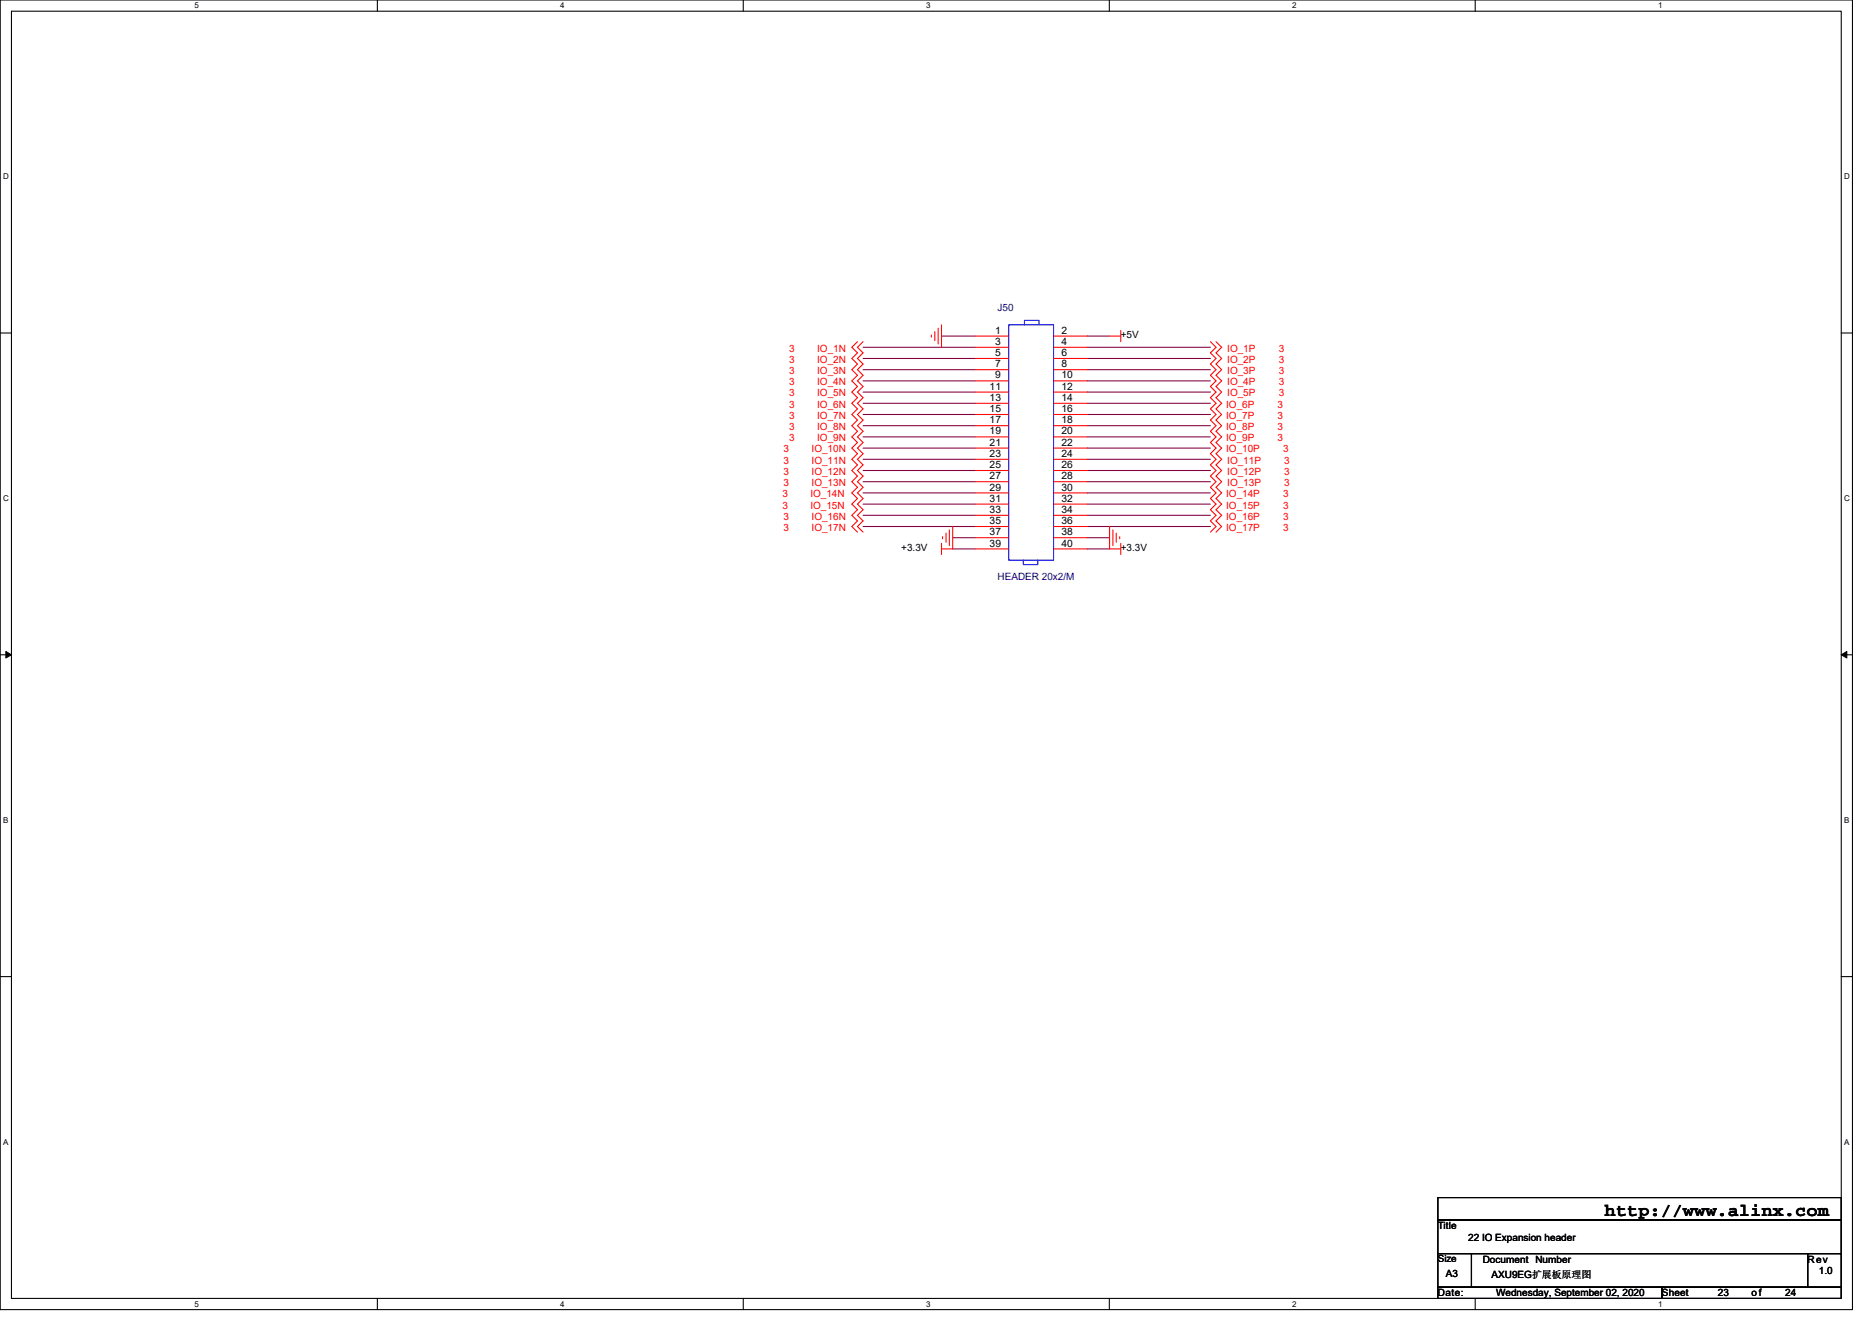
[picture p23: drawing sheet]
<svg xmlns="http://www.w3.org/2000/svg" width="297mm" height="210mm" viewBox="0 0 297 210" stroke-linecap="round" stroke-linejoin="round" font-family="sans-serif">
<defs><g id="words">
<text font-size="2.8" x="254.7" y="193">http://www.alinx.com</text>
<g font-size="1.6">
<text x="157.9" y="53">1</text>
<text x="168.4" y="53">2</text>
<text x="177.8" y="53.7">+5V</text>
<text x="157.9" y="54.7">3</text>
<text x="157.9" y="56.5">5</text>
<text x="157.9" y="58.3">7</text>
<text x="168.4" y="54.7">4</text>
<text x="168.4" y="56.5">6</text>
<text x="168.4" y="58.3">8</text>
<text x="157" y="61.8">11</text>
<text x="157" y="63.6">13</text>
<text x="157" y="65.4">15</text>
<text x="157.9" y="60.1">9</text>
<text x="168.4" y="60.1">10</text>
<text x="168.4" y="61.8">12</text>
<text x="168.4" y="63.6">14</text>
<text x="168.4" y="65.4">16</text>
<text x="157" y="67.2">17</text>
<text x="157" y="69">19</text>
<text x="157" y="70.7">21</text>
<text x="168.4" y="67.2">18</text>
<text x="168.4" y="69">20</text>
<text x="168.4" y="70.7">22</text>
<text x="157" y="72.5">23</text>
<text x="157" y="74.3">25</text>
<text x="157" y="76.1">27</text>
<text x="157" y="77.9">29</text>
<text x="168.4" y="72.5">24</text>
<text x="168.4" y="74.3">26</text>
<text x="168.4" y="76.1">28</text>
<text x="168.4" y="77.9">30</text>
<text x="157" y="79.6">31</text>
<text x="157" y="81.4">33</text>
<text x="157" y="83.2">35</text>
<text x="168.4" y="79.6">32</text>
<text x="168.4" y="81.4">34</text>
<text x="168.4" y="83.2">36</text>
<text x="143" y="87.5">+3.3V</text>
<text x="157" y="85">37</text>
<text x="157" y="86.7">39</text>
<text x="168.4" y="85">38</text>
<text x="168.4" y="86.7">40</text>
<text x="177.8" y="87.5">+3.3V</text>
<text x="228.2" y="195.1">Title</text>
<text x="233" y="197">22 IO Expansion header</text>
<text x="228.2" y="200.4">Size</text>
<text x="229.4" y="202.7">A3</text>
<text x="235.3" y="200.4">Document Number</text>
<text x="236.7" y="202.9">AXU9EG扩展板原理图</text>
<text x="286.8" y="200.4">Rev</text>
<text x="288.6" y="202.2">1.0</text>
<text x="228.2" y="205.7">Date:</text>
<text x="237.4" y="205.7">Wednesday, September 02, 2020</text>
<text x="263.7" y="205.7">Sheet</text>
<text x="272.6" y="205.7">23</text>
<text x="277.9" y="205.7">of</text>
<text x="283.3" y="205.7">24</text>
</g>
<g font-size="1.6" fill="#000080">
<text x="158.3" y="49.4">J50</text>
<text x="158.3" y="92.1">HEADER 20x2/M</text>
</g>
<g font-size="1.6" fill="#f00">
<text x="125.2" y="59.4">3</text>
<text x="125.2" y="57.6">3</text>
<text x="125.2" y="55.8">3</text>
<text x="129.7" y="59.4">IO_3N</text>
<text x="129.7" y="57.6">IO_2N</text>
<text x="129.7" y="55.8">IO_1N</text>
<text x="194.7" y="59.4">IO_3P</text>
<text x="194.7" y="57.6">IO_2P</text>
<text x="194.7" y="55.8">IO_1P</text>
<text x="202.9" y="59.4">3</text>
<text x="202.9" y="57.6">3</text>
<text x="202.9" y="55.8">3</text>
<text x="125.2" y="62.9">3</text>
<text x="125.2" y="61.2">3</text>
<text x="125.2" y="64.7">3</text>
<text x="129.7" y="62.9">IO_5N</text>
<text x="129.7" y="61.2">IO_4N</text>
<text x="129.7" y="64.7">IO_6N</text>
<text x="194.6" y="64.7">IO_6P</text>
<text x="194.7" y="62.9">IO_5P</text>
<text x="194.7" y="61.2">IO_4P</text>
<text x="202.7" y="64.7">3</text>
<text x="202.9" y="62.9">3</text>
<text x="202.9" y="61.2">3</text>
<text x="124.3" y="71.8">3</text>
<text x="125.2" y="70">3</text>
<text x="125.2" y="68.3">3</text>
<text x="125.2" y="66.5">3</text>
<text x="128.8" y="71.8">IO_10N</text>
<text x="129.7" y="70">IO_9N</text>
<text x="129.7" y="68.3">IO_8N</text>
<text x="129.7" y="66.5">IO_7N</text>
<text x="194.6" y="70">IO_9P</text>
<text x="194.6" y="71.8">IO_10P</text>
<text x="194.6" y="68.3">IO_8P</text>
<text x="194.6" y="66.5">IO_7P</text>
<text x="202.7" y="70">3</text>
<text x="202.7" y="68.3">3</text>
<text x="202.7" y="66.5">3</text>
<text x="203.6" y="71.8">3</text>
<text x="124.3" y="73.6">3</text>
<text x="124.3" y="77.2">3</text>
<text x="124.3" y="75.4">3</text>
<text x="128.8" y="73.6">IO_11N</text>
<text x="128.8" y="77.2">IO_13N</text>
<text x="128.8" y="75.4">IO_12N</text>
<text x="194.7" y="73.6">IO_11P</text>
<text x="194.7" y="77.2">IO_13P</text>
<text x="194.7" y="75.4">IO_12P</text>
<text x="203.8" y="73.6">3</text>
<text x="203.8" y="77.2">3</text>
<text x="203.8" y="75.4">3</text>
<text x="124.1" y="80.7">3</text>
<text x="124.1" y="78.9">3</text>
<text x="124.3" y="82.5">3</text>
<text x="128.6" y="80.7">IO_15N</text>
<text x="128.6" y="78.9">IO_14N</text>
<text x="128.8" y="82.5">IO_16N</text>
<text x="194.6" y="80.7">IO_15P</text>
<text x="194.6" y="78.9">IO_14P</text>
<text x="194.6" y="82.5">IO_16P</text>
<text x="203.6" y="80.7">3</text>
<text x="203.6" y="78.9">3</text>
<text x="203.6" y="82.5">3</text>
<text x="124.3" y="84.3">3</text>
<text x="128.8" y="84.3">IO_17N</text>
<text x="194.6" y="84.3">IO_17P</text>
<text x="203.6" y="84.3">3</text>
</g>
<g font-size="1.3">
<text x="30.8" y="1.3">5</text>
<text x="88.9" y="1.3">4</text>
<text x="147" y="1.3">3</text>
<text x="205" y="1.3">2</text>
<text x="263.1" y="1.3">1</text>
<text x=".5" y="28.4">D</text>
<text x="292.6" y="28.4">D</text>
<text x=".5" y="79.5">C</text>
<text x="292.6" y="79.5">C</text>
<text x=".5" y="130.6">B</text>
<text x="292.6" y="130.6">B</text>
<text x=".5" y="181.7">A</text>
<text x="292.6" y="181.7">A</text>
<text x="30.8" y="207.4">5</text>
<text x="88.9" y="207.4">4</text>
<text x="147" y="207.4">3</text>
<text x="205" y="207.4">2</text>
<text x="263.1" y="207.4">1</text>
</g>
</g></defs>
<path d="M0 0h293.9v207.9h-293.9zM1.8 1.8h290.4v204.3h-290.4z" fill="none" stroke="#000" stroke-width=".17"/>
<g fill="#fff">
<path d="M30.8 .2h.7v1.4h-.7z"/>
<path d="M30.8 206.3h.7v1.4h-.7z"/>
</g>
<path d="M59.9 0v1.8M59.9 206.1v1.8" fill="none" stroke="#000" stroke-width=".17"/>
<g fill="#fff">
<path d="M88.9 .2h.7v1.4h-.7z"/>
<path d="M88.9 206.3h.7v1.4h-.7z"/>
</g>
<path d="M117.9 0v1.8M117.9 206.1v1.8" fill="none" stroke="#000" stroke-width=".17"/>
<g fill="#fff">
<path d="M147 .2h.7v1.4h-.7z"/>
<path d="M147 206.3h.7v1.4h-.7z"/>
</g>
<path d="M176 0v1.8M176 206.1v1.8" fill="none" stroke="#000" stroke-width=".17"/>
<g fill="#fff">
<path d="M205 .2h.7v1.4h-.7z"/>
<path d="M205 206.3h.7v1.4h-.7z"/>
</g>
<path d="M234.1 0v1.8M234.1 206.1v1.8" fill="none" stroke="#000" stroke-width=".17"/>
<g fill="#fff">
<path d="M263.1 .2h.7v1.4h-.7z"/>
<path d="M263.1 206.3h.7v1.4h-.7z"/>
<path d="M.5 27.3h.9v1.4h-.9z"/>
<path d="M292.6 27.3h.9v1.4h-.9z"/>
<path d="M.5 78.4h.9v1.4h-.9z"/>
<path d="M292.6 78.4h.9v1.4h-.9z"/>
</g>
<path d="M0 52.9h1.8M292.2 52.9h1.7" fill="none" stroke="#000" stroke-width=".17"/>
<g fill="#fff">
<path d="M.5 129.5h.8v1.4h-.8z"/>
<path d="M292.6 129.5h.9v1.4h-.9z"/>
</g>
<path d="M0 103.9h1.8M292.2 103.9h1.7" fill="none" stroke="#000" stroke-width=".17"/>
<path d="M.9 103.4l.9 .5-.9 .5zM292.2 103.9l.8-.5v1z" fill="#000" stroke="#000" stroke-width=".16"/>
<g fill="#fff">
<path d="M.5 180.5h.8v1.4h-.8z"/>
<path d="M292.6 180.5h.9v1.4h-.9z"/>
</g>
<path d="M0 155h1.8M292.2 155h1.7M228.2 190.1h64v3.5h-64zM228.2 193.6h64v5.4h-64zM228.2 199h5.3v5.3h-5.3zM233.5 199h53.3v5.3h-53.3zM286.8 199h5.4v5.3h-5.4zM228.2 204.3h35.5v1.8h-35.5zM263.7 204.3h28.5v1.8h-28.5z" fill="none" stroke="#000" stroke-width=".17"/>
<g fill="none" stroke="#800040" stroke-width=".17">
<path d="M136.9 55.1h17.8M136.9 56.9h17.8M136.9 58.7h17.8M149.4 53.3h5.3M172.5 56.9h19.6M172.5 58.7h19.6M172.5 55.1h19.6M172.5 53.3h3.6M136.9 78.2h17.8M136.9 71.1h17.8M136.9 72.9h17.8M136.9 74.7h17.8"/>
<path d="M136.9 76.5h17.8M136.9 69.3h17.8M136.9 65.8h17.8M136.9 64h17.8M136.9 60.5h17.8M136.9 62.2h17.8M136.9 67.6h17.8M172.5 78.2h19.6M172.5 71.1h19.6M172.5 72.9h19.6M172.5 74.7h19.6M172.5 76.5h19.6"/>
<path d="M172.5 69.3h19.6M172.5 64h19.6M172.5 65.8h19.6M172.5 60.5h19.6M172.5 62.2h19.6M172.5 67.6h19.6M136.9 80h17.8M136.9 81.8h17.8M136.9 83.6h17.8M151.2 87.1h3.5M151.2 85.3h3.5M172.5 83.6h19.6"/>
<path d="M172.5 80h19.6M172.5 81.8h19.6M172.5 85.3h3.6M172.5 87.1h3.6"/>
</g>
<g fill="none" stroke="#f00" stroke-width=".17">
<path d="M136.1 54.2l-.9 .9 .9 .9-.9 .9 .9 .9-.9 .9 .9 .9-.9 .9 .9 .8-.9 .9 .9 .9-.9 .9 .9 .9-.9 .9 .9 .9-.9 .9 .9 .9-.9 .8 .9 .9-.9 .9 .9 .9-.9 .9 .9 .9-.9 .9 .9 .9-.9 .9 .9 .8-.9 .9 .9 .9-.9 .9 .9 .9-.9 .9 .9 .9-.9 .9 .9 .9M136.9 54.2l-.8 .9 .8 .9-.8 .9 .8 .9-.8 .9 .8 .9-.8 .9 .8 .8-.8 .9 .8 .9-.8 .9 .8 .9-.8 .9 .8 .9-.8 .9 .8 .9-.8 .8 .8 .9-.8 .9 .8 .9-.8 .9 .8 .9-.8 .9 .8 .9-.8 .9 .8 .8-.8 .9 .8 .9-.8 .9 .8 .9-.8 .9 .8 .9-.8 .9 .8 .9M147.8 53.2v.3M148.3 52.6v1.5M148.9 52.1v2.5M149.4 51.6v3.5M154.7 53.3h5.4M154.7 55.1h5.4M154.7 56.9h5.4M154.7 58.7h5.4M167.2 53.3h5.3M167.2 55.1h5.3"/>
<path d="M167.2 56.9h5.3M167.2 58.7h5.3M176.1 53.3h1.7M177.8 52.5v1.7M192.1 54.2l.9 .9-.9 .9 .9 .9-.9 .9 .9 .9-.9 .9 .9 .9-.9 .8 .9 .9-.9 .9 .9 .9-.9 .9 .9 .9-.9 .9 .9 .9-.9 .9 .9 .8-.9 .9 .9 .9-.9 .9 .9 .9-.9 .9 .9 .9-.9 .9 .9 .9-.9 .8 .9 .9-.9 .9 .9 .9-.9 .9 .9 .9-.9 .9 .9 .9-.9 .9M193 54.2l.8 .9-.8 .9 .8 .9-.8 .9 .8 .9-.8 .9 .8 .9-.8 .8 .8 .9-.8 .9 .8 .9-.8 .9 .8 .9-.8 .9 .8 .9-.8 .9 .8 .8-.8 .9 .8 .9-.8 .9 .8 .9-.8 .9 .8 .9-.8 .9 .8 .9-.8 .8 .8 .9-.8 .9 .8 .9-.8 .9 .8 .9-.8 .9 .8 .9-.8 .9M154.7 60.5h5.4M154.7 62.2h5.4M154.7 64h5.4M154.7 65.8h5.4M154.7 67.6h5.4M154.7 69.3h5.4"/>
<path d="M154.7 71.1h5.4M154.7 72.9h5.4M154.7 74.7h5.4M154.7 76.5h5.4M154.7 78.2h5.4M167.2 60.5h5.3M167.2 62.2h5.3M167.2 64h5.3M167.2 65.8h5.3M167.2 67.6h5.3M167.2 69.3h5.3M167.2 71.1h5.3"/>
<path d="M167.2 72.9h5.3M167.2 74.7h5.3M167.2 76.5h5.3M167.2 78.2h5.3M149.4 86.2v1.8M149.6 85.2v.3M150.1 84.6v1.5M150.6 84.1v2.5M151.2 83.6v3.5h-1.8M154.7 80h5.4M154.7 81.8h5.4M154.7 83.6h5.4"/>
<path d="M154.7 85.3h5.4M154.7 87.1h5.4M167.2 80h5.3M167.2 81.8h5.3M167.2 83.6h5.3M167.2 85.3h5.3M167.2 87.1h5.3M176.1 83.6v3.5h1.7M176.6 84.1v2.5M177.1 84.6v1.5M177.7 85.2v.3M177.8 86.2v1.8"/>
</g>
<path d="M160.1 51.6h7.1v37.3h-7.1zM162.6 51.6v-.8h2.3v.8M162.4 88.9v.7h2.3v-.7" fill="none" stroke="#00f" stroke-width=".17"/>
<use href="#words"/>
</svg>
